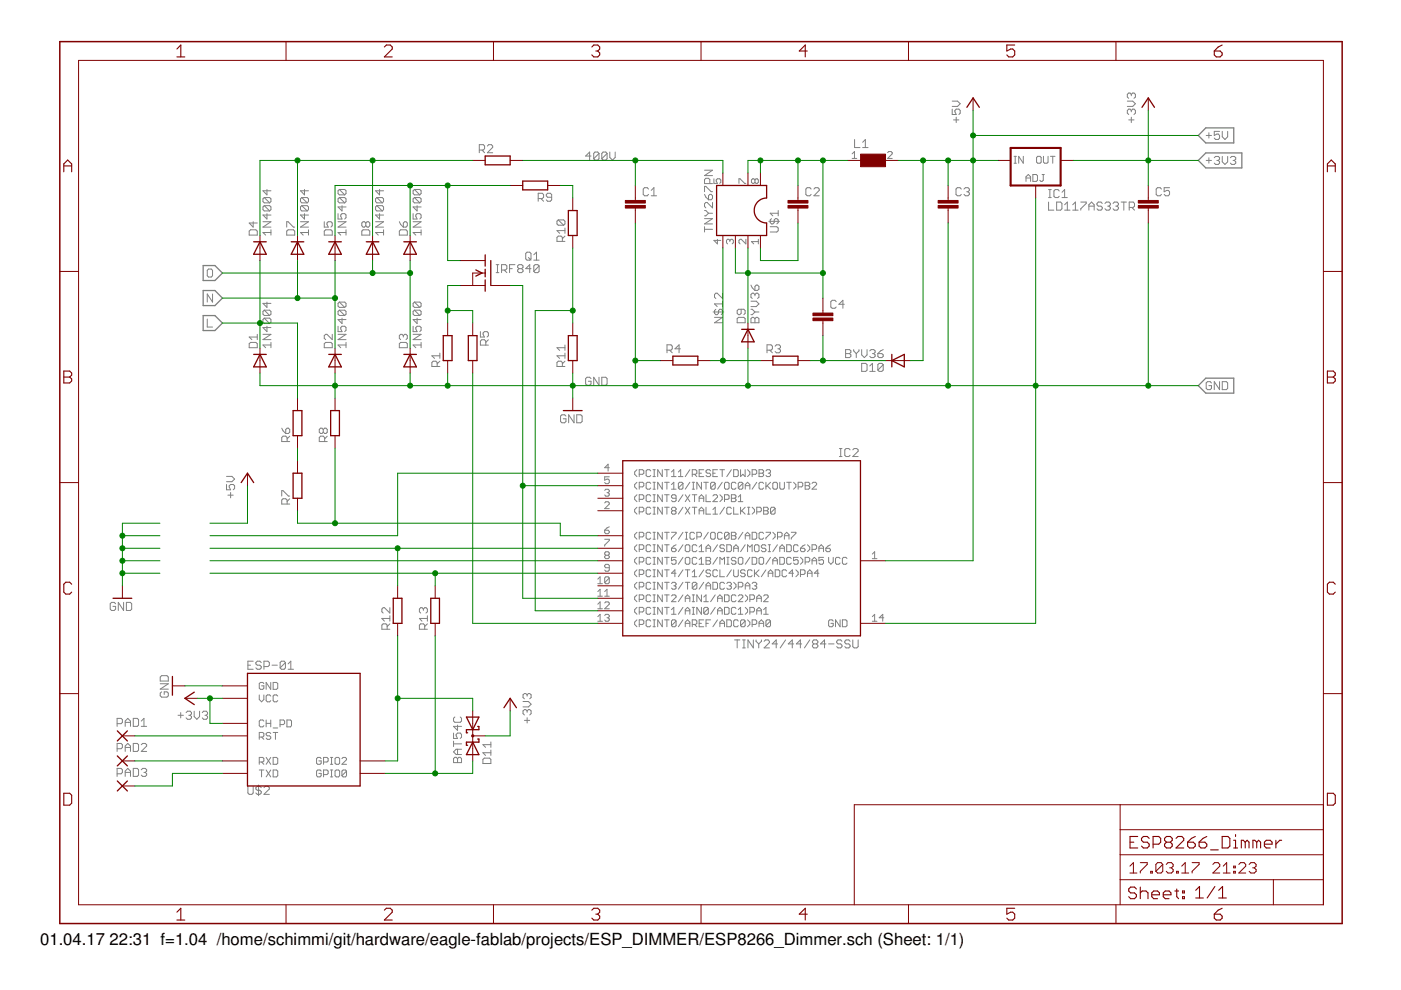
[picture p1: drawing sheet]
<svg xmlns="http://www.w3.org/2000/svg" width="297mm" height="210mm" viewBox="0 0 297 210" stroke-linecap="round" stroke-linejoin="round" font-family="sans-serif">
<defs><g id="words">
<g font-size="3.5">
<text x="8.5" y="200.4">01.04.17</text>
<text x="23.2" y="200.4">22:31 f=1.04 /home/schimmi/git/hardware/eagle-fablab/projects/ESP_DIMMER/ESP8266_Dimmer.sch (Sheet: 1/1)</text>
</g>
</g></defs>
<g fill="none" stroke="#808080" stroke-width=".21">
<path d="M101.6 31.8h.9l.2-.3v-.5l-.2-.3h-.9v1.7M102.2 31.8l.5 .6M103.3 31l.3-.3h.6l.3 .3v.2l-1.2 1.2h1.2M125.3 33.1h-1.1l.8-.9v1.8M127 32.5l-.3-.3h-.5l-.3 .3v1.2M127 32.5v1.2l-.3 .3h-.5l-.3-.3M127 32.5l-1.1 1.2M128.7 32.5v1.2l-.3 .3h-.5l-.3-.3M128.7 32.5l-.3-.3h-.5l-.3 .3v1.2M128.7 32.5l-1.1 1.2M129.3 32.2v1.2l.6 .6 .5-.6v-1.2M149.4 36.1h1.7l-1.7 1.1h1.7"/>
<path d="M150.5 38.9v-.8l-.3-.3h-.6l-.2 .3v.8h1.7M151.4 37.9v1h.7l-.3-.5v-.2l.3-.3h.5l.2 .3v.5l-.2 .2M156.7 38.9v-1h.2l1 1h.2M160.1 38.2l-.3-.3h-.2l-.3 .3v.5l.3 .2 .5-.2M160.1 38.2l.2-.3h.2l.3 .3v.5l-.3 .2h-.2l-.2-.2M160.1 38.2v.5M180.7 32.6l.5-.5v1.5M180.7 33.6h1M181.2 29.6v1.7h1.1M182.9 31.3h1.1M182.9 30.2l.6-.6v1.7M188.2 32.4l.2-.3h.5l.3 .3v.2l-1 1h1"/>
<path d="M201.9 23.1v1.2h.8l-.2-.6v-.3l.2-.3h.6l.3 .3v.6l-.3 .3M201.9 21.4h1.1l.6 .6-.6 .6h-1.1M202.2 25.4h1.1M202.7 24.8v1.2M215 34.6h.5M215 33.1h.5M215.2 33.1v1.5M217 33.1v1.5l-1-1.5v1.5M217.5 38.5v-1l.5-.5 .5 .5v1M217.5 37.7h1M219 37h.7l.3 .3v.9l-.3 .3h-.7zM219.8 33.4l.2-.3h.5l.2 .3v1l-.2 .2h-.5l-.2-.2z"/>
<path d="M220.9 37h.5M221.2 37v1.2l-.3 .3-.4-.3M221.2 33.1v1.3l.3 .2h.5l.2-.2v-1.3M222.7 33.1h1M223.2 33.1v1.5M239 21.4h1.2l.5 .6-.5 .6h-1.2M239.3 25.4h1.1M239.9 23.4l-.3-.3h-.3l-.3 .3v.6l.3 .3M239.9 23.4l.3-.3h.2l.3 .3v.6l-.3 .3M239.9 20v.3M239.9 23.4v.3M239.9 24.8v1.2"/>
<path d="M239.9 20l-.3-.3h-.3l-.3 .3v.6l.3 .2M239.9 20l.3-.3h.2l.3 .3v.6l-.3 .2M248 39.8h-1.2v.9l.6-.3h.3l.3 .3v.5l-.3 .3h-.6l-.3-.3M255.7 28.7h1.2M255.7 34h1.2M256.3 28.2v1.1M256.3 33.4v1.2M257.5 33.4l.2-.2h.6l.3 .2v.3l-.3 .3M258 34h.3M258.3 34l.3 .3v.3l-.3 .3h-.6l-.2-.3M258.6 27.9h-1.1v.8l.5-.3h.3l.3 .3v.6l-.3 .3h-.6l-.2-.3M259.1 27.9v1.1l.6 .6 .6-.6v-1.1"/>
<path d="M259.1 33.2v1.1l.6 .6 .6-.6v-1.1M260.9 33.4l.3-.2h.5l.3 .2v.3l-.3 .3M261.4 34h.3M261.7 34l.3 .3v.3l-.3 .3h-.5l-.3-.3M44.2 57h.6l.3 .3v1.2l-.3 .2h-.6l-.3-.2v-1.2zM52.8 49l.3-.3h1.2l.2 .3v.8h-1.7zM53.7 47v1.2l-.9-.9h1.7M55.8 47h1.6l-1.6 1.2h1.6M56 41.9l-.2 .3v.5l.2 .3h1.2M56 41.9h1.2l.2 .3v.5l-.2 .3M56 43.6h1.2l.2 .3v.5l-.2 .3M56 43.6l-.2 .3v.5l.2 .3h1.2"/>
<path d="M56 43.6l1.2 1.1M56 41.9l1.2 1.1M56.6 40.2v1.1l-.8-.9h1.6M56.6 45.3v1.1l-.8-.8h1.6M57.4 49.3h-1.6l.5 .5M57.4 48.7v1.1M60.8 48.2v-1.2h.3l1.1 1.2h.3M60.8 49l.3-.3h1.1l.3 .3v.8h-1.7zM63.7 47h1.7l-1.7 1.2h1.7M64 41.9l-.3 .3v.5l.3 .3h1.1M64 41.9h1.1l.3 .3v.5l-.3 .3M64 43.6l-.3 .3v.5l.3 .3h1.1"/>
<path d="M64 43.6h1.1l.3 .3v.5l-.3 .3M64 43.6l1.1 1.1M64 41.9l1.1 1.1M64.6 45.3v1.1l-.9-.8h1.7M64.6 40.2v1.1l-.9-.9h1.7M65.4 49.3h-1.7l.6 .5M65.4 48.7v1.1M68.7 47v1.2h.9l-.3-.9 .3-.3h.6l.2 .3v.6l-.2 .3M68.7 49l.3-.3h1.2l.2 .3v.8h-1.7zM71.7 45.3v1.1h.8l-.3-.8 .3-.3h.6l.3 .3v.5l-.3 .3M71.7 47h1.7l-1.7 1.2h1.7M71.9 40.2h1.2l.3 .2v.6l-.3 .3"/>
<path d="M71.9 41.9h1.2l.3 .3v.5l-.3 .3M71.9 40.2l-.2 .2v.6l.2 .3h1.2M71.9 41.9l-.2 .3v.5l.2 .3h1.2M71.9 41.9l1.2 1.1M71.9 40.2l1.2 1.1M72.5 43.6v1.1l-.8-.8h1.7M73.4 48.7v1.1M73.4 49.3h-1.7l.5 .5M76.7 49l.3-.3h1.1l.3 .3v.8h-1.7zM77.6 47.3l-.3-.3h-.3l-.3 .3v.6l.3 .3h.3l.3-.3M77.6 47.3l.3-.3h.2l.3 .3v.6l-.3 .3h-.2l-.3-.3M77.6 47.3v.6"/>
<path d="M79.6 47h1.7l-1.7 1.2h1.7M79.9 41.9l-.3 .3v.5l.3 .3h1.1M79.9 41.9h1.1l.3 .3v.5l-.3 .3M79.9 43.6l-.3 .3v.5l.3 .3h1.1M79.9 43.6h1.1l.3 .3v.5l-.3 .3M79.9 43.6l1.1 1.1M79.9 41.9l1.1 1.1M80.5 45.3v1.1l-.9-.8h1.7M80.5 40.2v1.1l-.9-.9h1.7M81.3 49.3h-1.7l.6 .5M81.3 48.7v1.1M84.7 49l.2-.3h1.2l.3 .3v.8h-1.7z"/>
<path d="M84.7 47l.2 .6 .6 .6M85.5 47.3l.3-.3h.3l.3 .3v.6l-.3 .3h-.6zM87.6 45.3v1.1h.8l-.2-.8 .2-.3h.6l.3 .3v.5l-.3 .3M87.6 47h1.7l-1.7 1.2h1.7M87.9 40.2h1.1l.3 .2v.6l-.3 .3M87.9 41.9h1.1l.3 .3v.5l-.3 .3M87.9 40.2l-.3 .2v.6l.3 .3h1.1M87.9 41.9l-.3 .3v.5l.3 .3h1.1M87.9 41.9l1.1 1.1M87.9 40.2l1.1 1.1M88.4 43.6v1.1l-.8-.8h1.7M89.3 48.7v1.1"/>
<path d="M89.3 49.3h-1.7l.6 .5M105.2 57.8h.6M105.2 56.1h.6M105.5 56.1v1.7M106.3 57.3h.9l.3-.3v-.6l-.3-.3h-.9v1.7M106.9 57.3l.6 .5M108 57h.6M109.2 56.1h-1.2v1.7M110 57l-.3 .3v.2l.3 .3h.6l.3-.3v-.2l-.3-.3M110 57l-.3-.3v-.3l.3-.3h.6l.3 .3v.3l-.3 .3M110 57h.6M111.5 53.7l.2-.2h.6l.3 .2v1.2l-.3 .3h-.6l-.2-.3z"/>
<path d="M112 54.6l.6 .6M112.6 57h-1.1l.8-.9v1.7M113.2 55.2h1.1M113.2 54l.5-.5v1.7M114.1 42.1h.9l.3-.3v-.5l-.3-.3h-.9v1.7M114.3 56.4v1.1l-.3 .3h-.5l-.3-.3M114.3 56.4l-.3-.3h-.5l-.3 .3v1.1M114.3 56.4l-1.1 1.1M114.7 42.1l.6 .6M117 41.8h-.9l-.3-.3v-.2l.3-.3h.6l.3 .3v1.1l-.3 .3h-.6l-.3-.3M118.4 46.6l-.3 .3v.6l.3 .3h1.1M118.4 46.6h1.1l.3 .3v.6l-.3 .3"/>
<path d="M118.4 46.6l1.1 1.2M119.2 51.2v-.9l-.3-.2h-.5l-.3 .2v.9h1.7M119.8 50.1l-.6 .5M119.8 48.9h-1.7l.6 .6M119.8 48.3v1.2M137.5 40.1l-.3-.3h-.5l-.3 .3v1.1l.3 .3h.5l.3-.3M138.1 41.5h1.1M138.1 40.4l.5-.6v1.7M149.4 48.6h1.7M149.4 40.6v-1.1h.2l1.2 1.1h.3M149.4 48.1v1.1M149.4 46.4h1.7l-1.7 1.1h1.7"/>
<path d="M149.4 44.6h.2l.6 .6M149.4 41.2l.2 .6 .6 .6M150.2 45.2l-.6 .6h-.2M150.2 45.2h.9M150.5 41.2h.3l.3 .3v.6l-.3 .3h-.6v-.9zM151.1 42.9v1.2l-1.2-1.2h-.3l-.2 .3v.6l.2 .3M152.1 50.7v1l-.7-.7h1.4M154.7 51l-.2-.3h-.2l-.3 .3v.5l.3 .2M154.7 51l.3-.3 .5 .3v.5l-.3 .2M154.7 51v.2M158.1 50.7v1l-.9-1h-.3l-.2 .3v.5l.2 .2M160.8 51.2h-1.5l.5 .5"/>
<path d="M160.8 50.7v1M163 46.9h2.3M163.3 48.1h1.4l.3 .2v.6l-.3 .3h-1.4M163.6 46.4l-.3 .2v.6l.3 .3h.3l.2-.3v-.6l.3-.2h.3l.3 .2v.6l-.3 .3M165 45.2h-1.7l.6 .6M165 44.6v1.2M172 40.1l-.3-.3h-.6l-.2 .3v1.1l.2 .3h.6l.3-.3M172.6 40.1l.2-.3h.6l.3 .3v.3l-1.1 1.1h1.1M203.8 40.1l-.3-.3h-.5l-.3 .3v1.1l.3 .3h.5l.3-.3M204.4 40.1l.3-.3h.5l.3 .3v.3l-.3 .3M205 40.7h.2M205.2 40.7l.3 .2v.3l-.3 .3h-.5l-.3-.3"/>
<path d="M222.3 41.9h.6M222.3 40.2h.6M222.3 42.8v1.8h1.1M222.6 40.2v1.7M224 42.8h.9l.2 .3v1.2l-.2 .3h-.9zM224.6 40.5l-.3-.3h-.6l-.2 .3v1.1l.2 .3h.6l.3-.3M225.2 41.9h1.1M225.2 40.8l.5-.6v1.7M225.7 44.6h1.2M225.7 43.4l.6-.6v1.8M227.4 44.6h1.2M227.4 43.4l.6-.6v1.8"/>
<path d="M229.2 42.8h1.1v.3l-1.1 1.2v.3M230.9 44.6v-1.2l.5-.6 .6 .6v1.2M230.9 43.7h1.1M233.7 43.1l-.3-.3h-.5l-.3 .3v.3l.3 .3h.5l.3 .3v.3l-.3 .3h-.5l-.3-.3M234.3 43.1l.3-.3h.5l.3 .3v.3l-.3 .3M234.8 43.7h.3M235.1 43.7l.3 .3v.3l-.3 .3h-.5l-.3-.3M236 43.1l.3-.3h.5l.3 .3v.3l-.3 .3M236.6 43.7h.2M236.8 43.7l.3 .3v.3l-.3 .3h-.5l-.3-.3M237.7 42.8h1.1M238.3 42.8v1.8"/>
<path d="M239.4 44h.9l.2-.3v-.6l-.2-.3h-.9v1.8M240 44l.5 .6M246.3 40.1l-.3-.3h-.6l-.3 .3v1.1l.3 .3h.6l.3-.3M43.9 67.6v1.7h1.2M45.1 62.3v1.8l-1.2-1.8v1.8M52.8 72.9l.3-.3h1.2l.2 .3v.8h-1.7zM54.5 70.9v1.1M54.5 71.5h-1.7l.6 .5M55.8 70.9h1.6l-1.6 1.1h1.6M56 65.8l-.2 .2v.6l.2 .3h1.2M56 65.8h1.2l.2 .2v.6l-.2 .3M56 67.5h1.2l.2 .3v.5l-.2 .3"/>
<path d="M56 67.5l-.2 .3v.5l.2 .3h1.2M56 67.5l1.2 1.1M56 65.8l1.2 1.1M56.6 69.2v1.1l-.8-.9h1.6M56.6 64.1v1.1l-.8-.9h1.6M57.4 73.2h-1.6l.5 .5M57.4 72.6v1.1M68.7 72.9l.3-.3h1.2l.2 .3v.8h-1.7zM70.4 70.9v1.1l-1.1-1.1h-.3l-.3 .3v.5l.3 .3M71.7 69.2v1.1h.8l-.3-.6v-.3l.3-.2h.6l.3 .2v.6l-.3 .3M71.7 70.9h1.7l-1.7 1.1h1.7M71.9 64.1h1.2l.3 .2v.6l-.3 .3"/>
<path d="M71.9 65.8h1.2l.3 .2v.6l-.3 .3M71.9 64.1l-.2 .2v.6l.2 .3h1.2M71.9 65.8l-.2 .2v.6l.2 .3h1.2M71.9 65.8l1.2 1.1M71.9 64.1l1.2 1.1M72.5 67.5v1.1l-.8-.8h1.7M73.4 73.2h-1.7l.5 .5M73.4 72.6v1.1M84.7 72.9l.2-.3h1.2l.3 .3v.8h-1.7zM85.5 71.2l-.3-.3h-.3l-.2 .3v.5l.2 .3M85.5 71.2l.3-.3h.3l.3 .3v.5l-.3 .3M85.5 71.2v.3"/>
<path d="M87.6 70.9h1.7l-1.7 1.1h1.7M87.6 69.2v1.1h.8l-.2-.6v-.3l.2-.2h.6l.3 .2v.6l-.3 .3M87.9 65.8l-.3 .2v.6l.3 .3h1.1M87.9 65.8h1.1l.3 .2v.6l-.3 .3M87.9 64.1l-.3 .2v.6l.3 .3h1.1M87.9 64.1h1.1l.3 .2v.6l-.3 .3M87.9 65.8l1.1 1.1M87.9 64.1l1.1 1.1M88.4 67.5v1.1l-.8-.8h1.7M89.3 73.2h-1.7l.6 .5M89.3 72.6v1.1M92.7 77.7v-.8l-.3-.3h-.6l-.2 .3v.8h1.7"/>
<path d="M93.3 76.6l-.6 .5M93.3 75.4h-1.7l.5 .6M93.3 74.9v1.1M101.9 70.3v1.2h.8l-.3-.9 .3-.3h.6l.2 .3v.6l-.2 .3M103 73.2v-.9l-.3-.3h-.5l-.3 .3v.9h1.6M103.5 72l-.5 .6M119.2 77.7v-.8l-.3-.3h-.5l-.3 .3v.8h1.7M119.8 73.7h-1.7l.6 .6M119.8 75.4h-1.7l.6 .6M119.8 73.2v1.1M119.8 74.9v1.1M119.8 76.6l-.6 .5"/>
<path d="M127 80v1.7l-1.1-1.7v1.7M127.6 80h.8l.3 .3v1.1l-.3 .3h-.8zM141.4 74.3h.9l.2-.3v-.6l-.2-.3h-.9v1.7M142 74.3l.5 .5M144.3 74h-1.2l.9-.9v1.7M151.2 66.1h2.3M151.5 67.3h1.7l-1.7 1.1h1.7M151.8 65.6l-.3 .3v.5l.3 .3h.3l.2-.3v-.5l.3-.3h.3l.3 .3v.5l-.3 .3M153.2 62.2v1.1l-1.1-1.1h-.3l-.3 .2v.6l.3 .3M153.2 63.9v1.1M153.2 64.4h-1.7l.6 .6M156.3 67.6l.3-.3h1.1l.3 .3v.8h-1.7z"/>
<path d="M157.1 65.6v.8l-.3 .3h-.2l-.3-.3v-.5l.3-.3h1.1l.3 .3v.5l-.3 .3M159.2 67.6l.3-.3h.3l.3 .3 .2-.3h.3l.3 .3v.8h-1.7zM159.2 65.6h.3l.6 .5M159.2 63.9h1.1l.6 .5-.6 .6h-1.1M159.2 60.5l.3 .5 .6 .6M160.1 62.4l-.3-.2h-.3l-.3 .2v.6l.3 .3M160.1 60.7l.2-.2h.3l.3 .2v.6l-.3 .3h-.5zM160.1 62.4l.2-.2h.3l.3 .2v.6l-.3 .3M160.1 62.4v.3M160.1 67.6v.8M160.1 66.1l-.6 .6h-.3M160.1 66.1h.8"/>
<path d="M162.6 74.3h.9l.3-.3v-.6l-.3-.3h-.9v1.7M163.2 74.3l.6 .5M164.3 73.4l.3-.3h.6l.3 .3v.3l-.3 .3M164.9 74h.3M165.2 74l.3 .3v.2l-.3 .3h-.6l-.3-.3M177.3 64l-.3-.3h-.6l-.3 .3v1.1l.3 .3h.6l.3-.3M179 64.5h-1.1l.8-.8v1.7M179.3 74.1h.8l.3 .3v.3l-.3 .3 .3 .2v.3l-.3 .3h-.8zM179.3 75h.8M181 74.1v.3l.5 .6M181.5 75v.8M182.1 74.1v.3l-.6 .6"/>
<path d="M182.7 74.1v1.1l.6 .6 .5-.6v-1.1M182.7 77h.9l.2 .3v1.2l-.2 .2h-.9zM184.4 74.4l.3-.3h.6l.2 .3v.3l-.2 .3M184.4 78.7h1.1M184.4 77.6l.6-.6v1.7M185 75h.3M185.3 75l.2 .2v.3l-.2 .3h-.6l-.3-.3M186.1 75h.9l.3 .2v.3l-.3 .3h-.6l-.3-.3zM187.3 74.1l-.6 .3-.6 .6M187.3 77.3l-.3-.3h-.6l-.3 .3v1.2M187.3 77.3v1.2l-.3 .2h-.6l-.3-.2M187.3 77.3l-1.2 1.2"/>
<path d="M59.7 90.8l.3 .5 .6 .6M60.6 91.1l.3-.3h.3l.2 .3v.5l-.2 .3h-.6zM60.9 93.6v-.8l-.3-.3h-.6l-.3 .3v.8h1.7M61.4 92.5l-.5 .5M68.5 91.1l-.2-.3h-.3l-.3 .3v.5l.3 .3h.3l.2-.3M68.5 91.1l.3-.3h.3l.3 .3v.5l-.3 .3h-.3l-.3-.3M68.5 91.1v.5M68.8 93.6v-.8l-.3-.3h-.5l-.3 .3v.8h1.7M69.4 92.5l-.6 .5M120 88.2l-.3-.3h-.6l-.2 .3v1.2l.2 .2h.6l.3-.2v-.6h-.6M121.7 87.9v1.7l-1.1-1.7v1.7M122.3 87.9h.8l.3 .3v1.2l-.3 .2h-.8z"/>
<path d="M125.3 80.3l-.3-.3h-.5l-.3 .3v1.1l.3 .3h.5l.3-.3v-.6h-.6M129.2 99.2h-1l.7-.8v1.5M135 99.6l-.4 .5v.5l.4 .4M138 99.8l-.3-.2h-.5l-.2 .2v1l.2 .2h.5l.3-.2M138.5 99.6h.4M138.7 99.6v1.4M140.4 99.6v1.4l-1-1.4v1.4M140.9 99.6h1M141.4 99.6v1.4M146.3 99.6l-1 1.4M149.2 99.6h-1v1.4h1M150.7 99.8l-.3-.2h-.5l-.2 .2v.3l.2 .2h.5l.3 .3v.2l-.3 .2h-.5l-.2-.2"/>
<path d="M152.1 99.6h-.9v1.4h.9M152.6 99.6h1M153.1 99.6v1.4M155.1 99.6l-1 1.4M155.6 99.6h.7l.2 .2v1l-.2 .2h-.7zM157 99.6v1.4l.5-.4 .5 .4v-1.4M158.5 99.6l.5 .5v.5l-.5 .4M160.9 99.6h.7l.3 .2v.3l-.3 .2 .3 .3v.2l-.3 .2h-.7zM162.4 99.8l.2-.2h.5l.3 .2-.3 .5M178 96.8h.5M178 95.1h.5M178.2 95.1v1.7"/>
<path d="M180.2 95.4l-.2-.3h-.6l-.3 .3v1.1l.3 .3h.6l.2-.3M180.8 95.4l.3-.3h.6l.2 .3v.3l-1.1 1.1h1.1M256.9 81.2l-.3-.3h-.6l-.3 .3v1.1l.3 .3h.6l.3-.3v-.5h-.6M258.6 80.9v1.7l-1.1-1.7v1.7M259.1 80.9h.9l.3 .3v1.1l-.3 .3h-.9zM48 102.7v1.1h.9l-.3-.5v-.3l.3-.3h.5l.3 .3v.6l-.3 .2M48 101h1.2l.5 .6-.5 .5h-1.2M48.3 105h1.1M48.9 104.4v1.2M59.7 105.2v-1.2h.3l1.2 1.2h.2M60.9 106.9v-.9l-.3-.3h-.6l-.3 .3v.9h1.7M61.4 105.7l-.5 .6"/>
<path d="M128.2 114.3h1v.3l-1 1v.2M128.2 112.4h.7l.3 .3v.2l-.3 .3h-.5l-.2-.3zM128.2 104l.2-.3h.5l.3 .3v.2l-.3 .3M128.2 106.6l.2-.2h.5l.3 .2v.3l-1 .9h1M128.4 117.7l-.2 .3v.2l.2 .2h.5l.3-.2v-.2l-.3-.3M128.4 117.7l-.2-.2 .2-.5h.5l.3 .2v.3l-.3 .2M128.4 117.7h.5M128.7 104.5h.2M128.9 104.5l.3 .2v.2l-.3 .3h-.5l-.2-.3M129.2 111.7l-1 .7M129.2 101.1h-1v.7l.7-.2 .3 .2v.5l-.3 .3h-.5l-.2-.3M135 102.3l-.4 .4v.5l.4 .5"/>
<path d="M135 118.2l-.4 .5v.4l.4 .5M135 112.9l-.4 .4v.5l.4 .5M135 104.9l-.4 .5v.5l.4 .5M135 107.5l-.4 .5v.5l.4 .5M135 115.5l-.4 .5v.5l.4 .5M135.5 105.9h.7l.3-.3v-.4l-.3-.3h-.7v1.5M135.5 119.1h.7l.3-.2v-.5l-.3-.2h-.7v1.4M135.5 116.5h.7l.3-.3v-.4l-.3-.3h-.7v1.5M135.5 100.6h.7l.3-.3v-.5l-.3-.2h-.7v1.4M135.5 103.2h.7l.3-.2v-.5l-.3-.2h-.7v1.4M135.5 108.5h.7l.3-.2v-.5l-.3-.3h-.7v1.5M135.5 113.8h.7l.3-.2v-.5l-.3-.2h-.7v1.4"/>
<path d="M138 107.8l-.3-.3h-.5l-.2 .3v1l.2 .2h.5l.3-.2M138 118.4l-.3-.2h-.5l-.2 .2v1l.2 .2h.5l.3-.2M138 113.1l-.3-.2h-.5l-.2 .2v1l.2 .2h.5l.3-.2M138 102.5l-.3-.2h-.5l-.2 .2v1l.2 .2h.5l.3-.2M138 105.2l-.3-.3h-.5l-.2 .3v.9l.2 .3h.5l.3-.3M138 115.8l-.3-.3h-.5l-.2 .3v.9l.2 .3h.5l.3-.3M138.5 101h.4M138.5 118.2h.4M138.5 119.6h.4M138.5 112.9h.4M138.5 114.3h.4M138.5 115.5h.4"/>
<path d="M138.5 117h.4M138.5 102.3h.4M138.5 103.7h.4M138.5 104.9h.4M138.5 106.4h.4M138.5 107.5h.4M138.5 109h.4M138.7 102.3v1.4M138.7 104.9v1.5M138.7 107.5v1.5M138.7 112.9v1.4M138.7 115.5v1.5"/>
<path d="M138.7 118.2v1.4M140.4 102.3v1.4l-1-1.4v1.4M140.4 104.9v1.5l-1-1.5v1.5M140.4 107.5v1.5l-1-1.5v1.5M140.4 112.9v1.4l-1-1.4v1.4M140.4 115.5v1.5l-1-1.5v1.5M140.4 118.2v1.4l-1-1.4v1.4M140.9 118.2h1M140.9 112.9h1M140.9 115.5h1M140.9 102.3h1M140.9 104.9h1"/>
<path d="M140.9 107.5h1M141.4 102.3v1.4M141.4 104.9v1.5M141.4 107.5v1.5M141.4 112.9v1.4M141.4 115.5v1.5M141.4 118.2v1.4M142.4 101h.9M142.4 100.1l.5-.5v1.4M142.4 112.9h.9v.2l-.9 1v.2M142.4 116.2h.7l.2 .3v.2l-.2 .3h-.5l-.2-.3zM142.4 102.7l.5-.4v1.4"/>
<path d="M142.4 103.7h.9M142.6 108.3l-.2-.3v-.2l.2-.3h.5l.2 .3v.2l-.2 .3M142.6 108.3l-.2 .2v.3l.2 .2h.5l.2-.2v-.3l-.2-.2M142.6 108.3h.5M143.3 118.2h-.9v.7l.5-.2 .4 .2v.5l-.2 .2h-.5l-.2-.2M143.3 105.6h-.7l-.2-.2v-.2l.2-.3h.5l.2 .3v.9l-.2 .3h-.5l-.2-.3M143.3 115.5l-.9 .7M143.8 101h1M143.8 100.1l.5-.5v1.4M144.8 112.9l-1 1.4M144.8 115.5l-1 1.5M144.8 118.2l-1 1.4"/>
<path d="M144.8 102.5l-.2-.2h-.5l-.3 .2v1M144.8 102.5v1l-.2 .2h-.5l-.3-.2M144.8 102.5l-1 1M144.8 104.9l-1 1.5M144.8 107.5l-1 1.5M145.3 115.8l.2-.3h.5l.3 .3v.9l-.3 .3h-.5l-.2-.3zM145.3 118.4l.2-.2h.5l.3 .2v1l-.3 .2h-.5l-.2-.2zM145.3 112.9h.5M145.3 114.3h.5M145.3 104.9l1 1.5M145.3 107.5l1 1.5M145.5 112.9v1.4"/>
<path d="M146.3 102.3l-1 1.4M146.3 104.9l-1 1.5M146.3 107.5l-1 1.5M146.8 100.6h.7l.2-.3v-.5l-.2-.2h-.7v1.4M146.8 102.3h.5M146.8 103.7h.5M146.8 104.9h.9M146.8 107.5h.9M147 102.3v1.4M147.3 113.1l-.3-.2h-.5l-.2 .2v1l.2 .2h.5l.3-.2M147.3 104.9v1.5M147.3 107.5v1.5"/>
<path d="M147.3 100.6l.4 .4M147.7 115.8l-.2-.3h-.5l-.2 .3v.9l.2 .3h.5l.2-.3M147.7 113.8h.8l.2-.2v-.5l-.2-.2h-.8v1.4M147.7 118.4l-.2-.2h-.5l-.2 .2v1l.2 .2h.5l.2-.2M148.2 119.6h1M148.2 116l.5-.5v1.5M148.2 118.7l.5-.5v1.4M148.2 117h1M148.2 106.4v-1l.5-.5 .5 .5v1M148.2 109v-1l.5-.5 .5 .5v1M148.2 100.3h.5M148.2 105.6h1"/>
<path d="M148.2 108.3h1M148.7 102.3v1.4l-1-1.4v1.4M149.2 102.3h1M149.7 118.2h.7l.3 .2v.3l-.3 .2 .3 .5-.3 .2h-.7zM149.7 117v-1l.5-.5 .5 .5v1M149.7 116.2h1M149.7 102.3v1.4M149.7 104.9v1.5h1M149.7 107.5v1.5h1M149.7 118.9h.7M150.2 112.9l-1 1.4M150.7 113.1l.2-.2h.5l.2 .2v1l-.2 .2h-.5l-.2-.2z"/>
<path d="M151.2 105.2l.2-.3h.5l.2 .3v.2l-.9 1h.9M151.2 108l.4-.5v1.5M151.2 100.3h.4M151.2 109h.9M151.6 102.5l-.9 1M151.6 102.5l-.2-.2h-.5l-.2 .2v1M151.6 102.5v1l-.2 .2h-.5l-.2-.2M152.1 115.5l-.9 1.5M152.1 118.2l-.9 1.4M152.6 119.6v-1.4l.5 .5 .5-.5v1.4M152.6 104.9l.5 .5v.5l-.5 .5M153.1 113.1l-.2-.2h-.5l-.3 .2v1l.3 .2h.5l.2-.2"/>
<path d="M153.1 102.3l-1 1.4M153.6 102.5l.2-.2h.5l.3 .2v1l-.3 .2h-.5l-.2-.2zM153.6 105.9h.7l.3-.3v-.4l-.3-.3h-.7v1.5M153.6 115.8l-.2-.3h-.5l-.3 .5 .3 .2h.5l.2 .3v.2l-.2 .3h-.5l-.3-.3M153.6 107.5l-1 1.5M154.1 115.5h.7l.3 .3v.9l-.3 .3h-.7zM154.1 118.2h.5M154.1 119.6h.5M154.3 118.2v1.4M154.6 113.1l-.3-.2h-.5l-.2 .2v1M154.6 113.1v1l-.3 .2h-.5l-.2-.2M154.6 113.1l-1 1"/>
<path d="M155.1 107.8l-.3-.3h-.5l-.2 .3v1l.2 .2h.5l.3-.2M155.1 112.9h.7l.2 .2v.2l-.2 .3 .2 .5-.2 .2h-.7zM155.1 104.9h.7l.2 .3-.2 .4 .2 .3v.2l-.2 .3h-.7zM155.1 113.6h.7M155.1 105.6h.7M155.6 116.2h.9M155.6 107.5v1.5h.9M155.6 117v-1l.4-.5 .5 .5v1M156 118.4l-.2-.2h-.5l-.2 .2v.3l.2 .2h.5l.2 .2-.2 .5h-.5l-.2-.2M156 102.5l-.2-.2h-.5l-.2 .2v1l.2 .2h.5l.2-.2M156.5 118.4l.3-.2h.5l.2 .2v1l-.2 .2h-.5l-.3-.2zM156.5 105.4l.5-.5v1.5"/>
<path d="M156.5 106.4h1M157 107.5v1.5M157.3 108.3l.7 .7M157.5 112.9l-1 1.4M157.5 102.5l-.2-.2h-.5l-.3 .2v1M157.5 102.5v1l-.2 .2h-.5l-.3-.2M157.5 102.5l-1 1M158 115.5l-1 1.5M158 107.5l-1 1M158 103.7v-1l.5-.4 .5 .4v1M158 114.3v-1l.5-.4 .5 .4v1M158 113.6h1"/>
<path d="M158 103h1M158.5 117v-1.5l.5 .5 .5-.5v1.5M158.5 107.5h.5M158.5 109h.5M158.7 107.5v1.5M159 118.2l-1 1.4M159.5 112.9h.7l.2 .2v1l-.2 .2h-.7zM159.5 118.2h.7l.2 .2v1l-.2 .2h-.7zM159.5 100.6h.7l.2-.3v-.5l-.2-.2h-.7v1.4M159.5 107.5l.5 .5v.5l-.5 .5M160.2 115.5h.5l.2 .3v.9l-.2 .3h-.5l-.2-.3v-.9zM160.4 108.5h.8l.2-.2v-.5l-.2-.3h-.8v1.5"/>
<path d="M160.4 102.3l-.9 1.4M160.9 100.3h.7M161.2 118.2h.4l.3 .2v1l-.3 .2h-.4l-.3-.2v-1zM161.9 102.5l-.3-.2h-.4l-.3 .2v1l.3 .2h.4l.3-.2M161.9 113.1l-.3-.2h-.4l-.3 .2v1l.3 .2h.4l.3-.2M161.9 107.5h.7l.3 .3-.3 .5 .3 .2v.3l-.3 .2h-.7zM161.9 108.3h.7M162.4 112.9h1v.2l-1 1v.2M162.4 102.3v1.4M162.4 115.8l-.2-.3h-.5l-.3 .3v.2l.3 .2h.5l.2 .3v.2l-.2 .3h-.5l-.3-.3M162.6 103l.8 .7M162.9 115.5h.5"/>
<path d="M162.9 117h.5M162.9 100.3h.2M163.1 115.5v1.5M163.1 100.3l.3 .3v.2l-.3 .2h-.5l-.2-.2M163.4 102.3l-1 .9M163.4 118.2l-1 1.4M163.9 112.9l.4 .4v.5l-.4 .5M163.9 102.5l.2-.2h.5l.2 .2v1l-.2 .2h-.5l-.2-.2zM163.9 119.6v-.9l.4-.5 .5 .5v.9M163.9 118.9h.9M164.3 107.8l-.2-.3h-.5l-.2 .3v1M164.3 107.8v1l-.2 .2h-.5l-.2-.2"/>
<path d="M164.3 107.8l-.9 1M164.8 115.5l-.9 1.5M164.8 113.8h.8l.2-.2v-.5l-.2-.2h-.8v1.4M165.3 118.2h.8l.2 .2v1l-.2 .2h-.8zM165.3 102.3v1.2l.3 .2h.5l.2-.2v-1.2M165.3 117v-1l.5-.5 .5 .5v1M165.3 116.2h1M166.3 114.3v-1l.5-.4 .5 .4v1M166.3 113.6h1M166.8 115.5h.7l.3 .3v.9l-.3 .3h-.7zM166.8 102.3h1M167.3 102.3v1.4"/>
<path d="M167.8 118.4l-.3-.2h-.5l-.2 .2v1l.2 .2h.5l.3-.2M167.8 112.9h.9v.2l-.9 1v.2M168.3 102.3l.4 .4v.5l-.4 .5M169.2 118.2h-.9v.7l.4-.2h.3l.2 .2v.5l-.2 .2h-.5l-.2-.2M169.2 115.8l-.2-.3h-.5l-.2 .3v.9l.2 .3h.5l.2-.3M169.2 103.2h.8l.2-.2v-.5l-.2-.2h-.8v1.4M169.7 116.2h.8l.2 .3v.2l-.2 .3h-.5l-.3-.3zM169.7 118.2l.5 .5v.4l-.5 .5M170.7 115.5l-1 .7M170.7 119.1h.7l.3-.2v-.5l-.3-.2h-.7v1.4M170.7 102.3h.7l.3 .2v.2l-.3 .3 .3 .2v.3l-.3 .2h-.7zM170.7 103h.7"/>
<path d="M171.2 115.5l.5 .5v.5l-.5 .5M172.2 116.5h.7l.2-.3v-.4l-.2-.3h-.7v1.5M172.2 119.6v-.9l.5-.5 .4 .5v.9M172.2 102.5l.2-.2h.5l.2 .2v.2l-.9 1h.9M172.2 118.9h.9M173.6 116.2h1M173.6 117v-1l.5-.5 .5 .5v1M174.6 118.2h-1v.7l.5-.2h.3l.2 .2v.5l-.2 .2h-.5l-.3-.2M175.1 116.2h.7l.3 .3v.2l-.3 .3h-.5l-.2-.3zM175.7 118.2v.9l.5 .5 .5-.5v-.9M176.1 115.5l-1 .7M178.1 118.4l-.2-.2h-.5l-.3 .2v1l.3 .2h.5l.2-.2"/>
<path d="M179.6 118.4l-.3-.2h-.5l-.2 .2v1l.2 .2h.5l.3-.2M185 117.5l.4-.5v1.4M185 118.4h.9M24.5 128l-.3-.3h-.6l-.2 .3v1.1l.2 .3h.6l.3-.3v-.5h-.6M26.2 127.7v1.7l-1.1-1.7v1.7M26.8 127.7h.8l.3 .3v1.1l-.3 .3h-.8zM82.1 133.4v-.9l-.3-.2h-.6l-.2 .2v.9h1.7M82.7 128.8v1.2l-1.2-1.2h-.3l-.2 .3v.6l.2 .3M82.7 132.3l-.6 .5M82.7 131.1h-1.7l.5 .6M82.7 130.6v1.1M89.8 129.1l.2-.3h.3l.3 .3v.6l-.3 .3"/>
<path d="M89.8 129.1l-.3-.3h-.3l-.3 .3v.6l.3 .3M89.8 129.1v.3M90 133.4v-.9l-.2-.2h-.6l-.3 .2v.9h1.7M90.6 131.1h-1.7l.6 .6M90.6 132.3l-.6 .5M90.6 130.6v1.1M126.7 131.7h1M126.7 122.8l.5-.5v1.5M126.7 125.4l.5-.5v1.5M126.7 128.1l.5-.5v1.5M126.7 130.7l.5-.4v1.4M126.7 123.8h1"/>
<path d="M126.7 126.4h1M126.7 129.1h1M128.2 127.8l.2-.2h.5l.3 .2v.3l-1 1h1M128.2 130.5l.2-.2h.5l.3 .2v.2l-.3 .3M128.2 126.4h1M128.2 125.4l.5-.5v1.5M128.7 131h.2M128.9 131l.3 .2v.3l-.3 .2h-.5l-.2-.2M129.2 120.4h-.8l-.2-.3v-.2l.2-.2h.5l.3 .2v1l-.3 .2h-.5l-.2-.2M129.2 122.6l-.3-.3h-.5l-.2 .3v.9M129.2 122.6v.9l-.3 .3h-.5l-.2-.3M129.2 122.6l-1 .9"/>
<path d="M135 126.1l-.4 .5v.5l.4 .5M135 120.8l-.4 .5v.5l.4 .5M135 123.5l-.4 .5v.4l.4 .5M135 128.8l-.4 .5v.5l.4 .4M135 131.4l-.4 .5v.5l.4 .5M135.5 132.4h.7l.3-.2v-.5l-.3-.3h-.7v1.5M135.5 121.8h.7l.3-.3v-.4l-.3-.3h-.7v1.5M135.5 124.4h.7l.3-.2v-.5l-.3-.2h-.7v1.4M135.5 127.1h.7l.3-.2v-.5l-.3-.3h-.7v1.5M135.5 129.8h.7l.3-.3v-.5l-.3-.2h-.7v1.4M138 129l-.3-.2h-.5l-.2 .2v1l.2 .2h.5l.3-.2M138 131.7l-.3-.3h-.5l-.2 .3v1l.2 .2h.5l.3-.2"/>
<path d="M138 121.1l-.3-.3h-.5l-.2 .3v.9l.2 .3h.5l.3-.3M138 123.7l-.3-.2h-.5l-.2 .2v1l.2 .2h.5l.3-.2M138 126.4l-.3-.3h-.5l-.2 .3v.9l.2 .3h.5l.3-.3M138.5 131.4h.4M138.5 132.9h.4M138.5 120.8h.4M138.5 122.3h.4M138.5 123.5h.4M138.5 124.9h.4M138.5 126.1h.4M138.5 127.6h.4M138.5 128.8h.4"/>
<path d="M138.5 130.2h.4M138.7 120.8v1.5M138.7 123.5v1.4M138.7 126.1v1.5M138.7 128.8v1.4M138.7 131.4v1.5M140.4 120.8v1.5l-1-1.5v1.5M140.4 123.5v1.4l-1-1.4v1.4M140.4 126.1v1.5l-1-1.5v1.5M140.4 128.8v1.4l-1-1.4v1.4M140.4 131.4v1.5l-1-1.5v1.5M140.9 131.4h1"/>
<path d="M140.9 120.8h1M140.9 123.5h1M140.9 126.1h1M140.9 128.8h1M141.4 120.8v1.5M141.4 123.5v1.4M141.4 126.1v1.5M141.4 128.8v1.4M141.4 131.4v1.5M142.4 123.7l.2-.2h.5l.2 .2v.3l-.2 .2M142.4 126.4l.2-.3h.5l.2 .3v.2l-.9 1h.9M142.4 130.2h.9"/>
<path d="M142.4 129.3l.5-.5v1.4M142.9 124.2h.2M143.1 124.2l.2 .2v.3l-.2 .2h-.5l-.2-.2M143.3 121.5h-.9l.7-.7v1.5M143.3 131.7l-.2-.3h-.5l-.2 .3v1M143.3 131.7v1l-.2 .2h-.5l-.2-.2M143.3 131.7l-.9 1M144.8 120.8l-1 1.5M144.8 123.5l-1 1.4M144.8 126.1l-1 1.5M144.8 128.8l-1 1.4M144.8 131.4l-1 1.5"/>
<path d="M145.3 132.2h1M145.3 127.6v-1l.5-.5 .5 .5v1M145.3 130.2v-.9l.5-.5 .5 .5v.9M145.3 132.9v-1l.5-.5 .5 .5v1M145.3 120.8h1M145.3 123.5h1M145.3 126.9h1M145.3 129.5h1M145.8 120.8v1.5M145.8 123.5v1.4M146.8 132.4h.7l.2-.2v-.5l-.2-.3h-.7v1.5M146.8 122.3h.9"/>
<path d="M146.8 121.3l.5-.5v1.5M146.8 126.1h.5M146.8 127.6h.5M146.8 128.8h.5M146.8 130.2h.5M147 126.1v1.5M147 128.8v1.4M147.3 132.4l.4 .5M147.7 123.7v1l-.2 .2h-.5l-.2-.2M147.7 123.7l-.2-.2h-.5l-.2 .2v1M147.7 123.7l-.9 1M148.2 132.2h.5"/>
<path d="M148.7 126.1v1.5l-1-1.5v1.5M148.7 128.8v1.4l-1-1.4v1.4M149.2 131.4h-1v1.5h1M149.2 126.6l.5-.5v1.5M149.2 120.8l-1 1.5M149.2 123.5l-1 1.4M149.2 127.6h1M149.7 132.2h.5M149.7 124.9v-.9l.5-.5 .5 .5v.9M149.7 124.2h1M150.2 129l-.3-.2h-.4l-.3 .2v1M150.2 129v1l-.3 .2h-.4l-.3-.2"/>
<path d="M150.2 129l-1 1M150.7 121.1l-.3-.3h-.5l-.2 .3v.2l.2 .2h.5l.3 .3-.3 .5h-.5l-.2-.3M150.7 131.4h-1v1.5M151.2 123.5h.7l.2 .2v1l-.2 .2h-.7zM151.6 126.1l-.9 1.5M151.6 128.8l-.9 1.4M152.1 121.1l-.2-.3h-.5l-.2 .3v.9l.2 .3h.5l.2-.3M152.1 131.4l-.9 1.5M152.1 130.2v-.9l.5-.5 .5 .5v.9M152.1 127.6v-1l.5-.5 .5 .5v1M152.1 126.9h1M152.1 129.5h1"/>
<path d="M152.6 132.9v-1l.5-.5 .5 .5v1M152.6 132.2h1M152.6 120.8v1.5h1M153.6 123.7l-.2-.2h-.5l-.3 .2v1l.3 .2h.5l.2-.2M153.6 126.1h.7l.3 .3v.9l-.3 .3h-.7zM153.6 128.8h.7l.3 .2v1l-.3 .2h-.7zM154.1 131.4h.7l.3 .3v1l-.3 .2h-.7zM154.1 123.7l.2-.2h.5l.3 .2v.3l-.3 .2M154.6 124.2h.2M154.8 124.2l.3 .2v.3l-.3 .2h-.5l-.2-.2M155.1 120.8l-1 1.5M155.6 123.5l.4 .5v.4l-.4 .5"/>
<path d="M155.6 120.8v1.2l.2 .3h.5l.2-.3v-1.2M155.7 135.7h1.2M156 126.4l-.2-.3h-.5l-.2 .3v.9l.2 .3h.5l.2-.3M156 129l-.2-.2h-.5l-.2 .2v1l.2 .2h.5l.2-.2M156.3 135.7v1.7M156.5 131.7l-.2-.3h-.5l-.2 .3v1l.2 .2h.5l.2-.2M156.5 124.4h.8l.2-.2v-.5l-.2-.2h-.8v1.4M156.5 126.4l.3-.3h.5l.2 .3v.2l-1 1h1M156.5 129.3l.5-.5v1.4M156.5 130.2h1M157.4 135.7h.6M157.4 137.4h.6"/>
<path d="M157.7 135.7v1.7M158 121.1l-.2-.3h-.5l-.3 .3v.2l.3 .2h.5l.2 .3-.2 .5h-.5l-.3-.3M158 131.7v1l-.2 .2h-.5l-.3-.2M158 131.7l-.2-.3h-.5l-.3 .3v1M158 131.7l-1 1M158 124.9v-.9l.5-.5 .5 .5v.9M158 126.1l.5 .5v.5l-.5 .5M158 128.8l.5 .5v.5l-.5 .4M158 124.2h1M158.5 131.4l.5 .5v.5l-.5 .5M159 127.1h.7l.3-.2v-.5l-.3-.3h-.7v1.5M159 129.8h.7l.3-.3v-.5l-.3-.2h-.7v1.4"/>
<path d="M159.5 132.4h.7l.2-.2v-.5l-.2-.3h-.7v1.5M159.5 123.7l.2-.2h.5l.2 .2v.3l-.2 .2M159.5 121.1l-.3-.3h-.5l-.2 .3v.9l.2 .3h.5l.3-.3M159.7 135.7v1.7l-1.1-1.7v1.7M160 120.8v1.5M160 124.2h.2M160.2 124.2l.2 .2v.3l-.2 .2h-.5l-.2-.2M160.2 121.5l.7 .8M160.3 135.7v.3l.6 .5M160.4 127.6v-1l.5-.5 .5 .5v1M160.4 130.2v-.9l.5-.5 .5 .5v.9M160.4 126.9h1"/>
<path d="M160.4 129.5h1M160.9 136.5v.9M160.9 132.9v-1l.5-.5 .5 .5v1M160.9 132.2h1M160.9 120.8l-.9 1M161.4 135.7v.3l-.5 .5M161.9 129.3l.5-.5v1.4M161.9 126.4l.3-.3h.4l.3 .3v.2l-1 1h1M161.9 130.2h1M162 136l.3-.3h.6l.2 .3v.2l-1.1 1.2h1.1M162.4 120.8l-1 1.5M162.9 122.3v-1l.5-.5 .5 .5v1"/>
<path d="M162.9 121.5h1M163.4 131.7l-.3-.3h-.5l-.2 .3v1M163.4 131.7v1l-.3 .2h-.5l-.2-.2M163.4 131.7l-1 1M164.4 120.8h.7l.2 .3v.9l-.2 .3h-.7zM164.8 136.5h-1.1l.9-.8v1.7M166.6 135.7l-1.2 1.7M166.8 121.1l-.3-.3h-.4l-.3 .3v.9l.3 .3h.4l.3-.3M168.3 121.5h-1l.7-.7v1.5M168.3 136.5h-1.2l.9-.8v1.7M168.7 120.8l.5 .5v.5l-.5 .5M169.7 121.8h.8l.2-.3v-.4l-.2-.3h-.8v1.5"/>
<path d="M170 136.5h-1.2l.9-.8v1.7M171.2 122.3v-1l.5-.5 .5 .5v1M171.2 121.5h1M171.7 135.7l-1.1 1.7M172.6 136.5l-.3-.3v-.2l.3-.3h.5l.3 .3v.2l-.3 .3M172.6 136.5l-.3 .3v.3l.3 .3h.5l.3-.3v-.3l-.3-.3M172.6 136.5h.5M173.6 121.5h-.9l.7-.7v1.5M175.1 136.5h-1.1l.8-.8v1.7M175.7 136.5h1.1M176.7 131.7l-.3-.3h-.5l-.2 .3v1l.2 .2h.5l.3-.2v-.5h-.5M178.1 131.4v1.5l-1-1.5v1.5"/>
<path d="M178.5 136l-.3-.3h-.5l-.3 .3v.2l.3 .3h.5l.3 .3v.3l-.3 .3h-.5l-.3-.3M178.6 131.4h.7l.3 .3v1l-.3 .2h-.7zM180.2 136l-.2-.3h-.6l-.3 .3v.2l.3 .3h.6l.2 .3v.3l-.2 .3h-.6l-.3-.3M180.8 135.7v1.4l.3 .3h.6l.2-.3v-1.4M185 130.7l.4-.4v1.4M185 131.7h.9M187.4 131h-1l.8-.7v1.4M24.8 153.4h.9l.3-.2v-.6l-.3-.3h-.9v1.7M24.8 158.7h.9l.3-.2v-.6l-.3-.3h-.9v1.7M26.5 154v-1.1l.6-.6 .6 .6v1.1M26.5 159.3v-1.1l.6-.6 .6 .6v1.1M26.5 153.2h1.2"/>
<path d="M26.5 158.5h1.2M28.3 152.3h.8l.3 .3v1.1l-.3 .3h-.8zM28.3 157.6h.8l.3 .3v1.1l-.3 .3h-.8zM30 154h1.1M30 152.9l.5-.6v1.7M30 157.9l.2-.3h.6l.3 .3v.3l-1.1 1.1h1.1M34 145h1.7l-1.7 1.1h1.7M34.3 146.7l-.3 .3v.5l.3 .3h1.1l.3-.3v-.5l-.3-.3h-.6v.6M34.3 143.3h1.1l.3 .3v.8h-1.7v-.8zM37.7 151.7h1.2M38.3 151.1v1.1M39.5 151.1l.3-.3h.5l.3 .3v.3l-.3 .3"/>
<path d="M40 151.7h.3M40.3 151.7l.3 .2v.3l-.3 .3h-.5l-.3-.3M41.2 150.8v1.1l.5 .6 .6-.6v-1.1M42.9 151.1l.3-.3h.5l.3 .3v.3l-.3 .3M43.5 151.7h.2M43.7 151.7l.3 .2v.3l-.3 .3h-.5l-.3-.3M52.6 141h.5M53.7 140.2h-1.1v1.7h1.1M55 147.3v1l.5 .5 .4-.5v-1M55 156.3h.7l.2-.3v-.5l-.2-.2h-.7v1.5M55.4 140.5l-.3-.3h-.6l-.2 .3v.3l.2 .2h.6l.3 .3v.3l-.3 .3h-.6l-.2-.3M55.5 156.3l.4 .5"/>
<path d="M55.9 144.9l-.2-.2h-.5l-.2 .2v1l.2 .3h.5l.2-.3v-.5h-.4M55.9 152.9l-.2-.2h-.5l-.2 .2v1l.2 .2h.5l.2-.2M56 141.3h.8l.3-.3v-.5l-.3-.3h-.8v1.7M56.4 152.7v1.4M56.4 153.4h1M57.4 144.7v1.5l-1-1.5v1.5M57.4 147.6l-.2-.3h-.5l-.3 .3v.9l.3 .3h.5l.2-.3M57.4 155.5l-.2-.2h-.5l-.3 .2v.3l.3 .2h.5l.2 .3-.2 .5h-.5l-.3-.3M57.4 152.7v1.4M57.7 141h1.1M57.9 144.7h.7l.3 .2v1l-.3 .3h-.7zM57.9 154.3h1"/>
<path d="M57.9 155.3h1M58.4 155.3v1.5M58.9 147.6l-.3-.3h-.5l-.2 .3v.9l.2 .3h.5l.3-.3M59.4 153.6h.7l.2-.2v-.5l-.2-.2h-.7v1.4M60.5 140.5l-.3-.3h-.5l-.3 .3v1.1M60.5 140.5v1.1l-.3 .3h-.5l-.3-.3M60.5 140.5l-1.1 1.1M60.8 152.7h.8l.2 .2v1l-.2 .2h-.8zM61.1 141.9h1.1M61.1 140.8l.6-.6v1.7M96.2 155.4v1.2h.8l-.3-.9 .3-.3h.6l.3 .3v.6l-.3 .3M96.2 157.1v1.2"/>
<path d="M96.2 157.7h1.7M96.4 152l-.2 .3v.6l.2 .2h1.2l.3-.2v-.6l-.3-.3M97 153.7v1.2l-.8-.9h1.7M97 158.9v1.1M97.9 158.9h-1.2l-.5 .5 .5 .6h1.2M104.1 157.3v1.2M104.1 159v1.2M104.1 159.6h-1.7l.6 .6M104.1 157.9h-1.7l.6 .6M110.9 148.7h1.1l.6 .6-.6 .6h-1.1M111.2 152.7h1.1M111.8 147.3l-.3-.3h-.3l-.3 .3v.6l.3 .3"/>
<path d="M111.8 150.7l-.3-.2h-.3l-.3 .2v.6l.3 .3M111.8 150.7l.2-.2h.3l.3 .2v.6l-.3 .3M111.8 147.3v.3M111.8 150.7v.3M111.8 152.2v1.1M111.8 147.3l.2-.3h.3l.3 .3v.6l-.3 .3M24.8 164.1h.9l.3-.3v-.6l-.3-.3h-.9v1.7M26.5 164.6v-1.1l.6-.6 .6 .6v1.1M26.5 163.8h1.2M28.3 162.9h.8l.3 .3v1.1l-.3 .3h-.8zM30 163.2l.2-.3h.6l.3 .3v.3l-.3 .3M30.5 163.8h.3"/>
<path d="M30.8 163.8l.3 .3v.2l-.3 .3h-.6l-.2-.3M52.6 166.7v1.4l.2 .3h.6l.3-.3v-1.4M54.8 166.4v2.3M55 161.6h.7l.2-.3v-.5l-.2-.2h-.7v1.5M55 163.3h.9M55.4 167l-.3-.3h-.6l-.2 .3v.3l.2 .3h.6l.3 .3v.2l-.3 .3h-.6l-.2-.3M55.5 161.6l.4 .5M55.5 163.3v1.4M56 167l.2-.3h.6l.3 .3v.3l-1.1 1.1h1.1M56.4 160.6l1 1.5M56.4 163.3l1 1.4M57.4 160.6l-1 1.5"/>
<path d="M57.4 163.3l-1 1.4M57.9 160.6h.7l.3 .2v1l-.3 .3h-.7zM57.9 163.3h.7l.3 .2v1l-.3 .2h-.7zM68.1 160.8l-.2-.2h-.5l-.3 .2v1l.3 .3h.5l.2-.3v-.5h-.5M68.1 163.5l-.2-.2h-.5l-.3 .2v1l.3 .2h.5l.2-.2v-.5h-.5M68.6 161.6h.7l.3-.3v-.5l-.3-.2h-.7v1.5M68.6 164.2h.7l.3-.2v-.5l-.3-.2h-.7v1.4M70.1 160.6h.4M70.1 162.1h.4M70.1 163.3h.4M70.1 164.7h.4M70.3 160.6v1.5"/>
<path d="M70.3 163.3v1.4M71 163.5l.3-.2h.5l.2 .2v1l-.2 .2h-.5l-.3-.2zM71.3 160.6h.5l.2 .2v1l-.2 .3h-.5l-.3-.3v-1zM72.5 160.8l.2-.2h.5l.3 .2v.3l-1 1h1M73.5 163.5l-.3-.2h-.5l-.2 .2v1M73.5 163.5v1l-.3 .2h-.5l-.2-.2M73.5 163.5l-1 1M96.2 160.8l.2-.2h.3l.3 .2 .3-.2h.3l.3 .2v.9h-1.7zM97 160.8v.9M102.4 161l.3-.3h1.1l.3 .3v.9h-1.7z"/>
</g>
<path d="M254.1 34l1.6-1.6h7.6v3.2h-7.6zM255.7 27.1h5.9v3.2h-5.9l-1.6-1.6zM43.1 56.3h2.5l1.6 1.6-1.6 1.6h-2.5zM43.1 66.9h2.5l1.6 1.6-1.6 1.6h-2.5zM43.1 61.6h2.5l1.6 1.6-1.6 1.6h-2.5zM254.1 81.8l1.6-1.6h5.9v3.2h-5.9z" fill="none" stroke="#808080" stroke-width=".28"/>
<g fill="none" stroke="#800000" stroke-width=".28">
<path d="M102.9 33.1h5.3v1.8h-5.3zM110.8 38.4h5.3v1.9h-5.3zM151.9 39.3h10.6v2.7a2.66 2.66 0 0 0-2.6 2.6 2.66 2.66 0 0 0 2.6 2.7v2.6h-10.6zM205 22.8l1.3-2 1.3 2M242.1 22.8l1.4-2 1.3 2M53.8 51.3h2.7M55.1 51.3l1.4 2.6h-2.7zM61.7 51.3h2.7M63.1 51.3l1.3 2.6h-2.7zM69.7 51.3h2.7M71 51.3l1.4 2.6h-2.7zM77.7 51.3h2.6"/>
<path d="M79 51.3l1.3 2.6h-2.6zM85.6 51.3h2.7M87 51.3l1.3 2.6h-2.7zM100.9 57.2l1.3 .7-1.3 .6M102.9 54v2.4M102.9 57.1v1.6M102.9 59.4v2.3M104.1 55.2v5.3M120.5 44.6h1.9v5.3h-1.9zM53.8 75.1h2.7M55.1 75.1l1.4 2.7h-2.7zM69.7 75.1h2.7"/>
<path d="M71 75.1l1.4 2.7h-2.7zM85.6 75.1h2.7M87 75.1l1.3 2.7h-2.7zM94 71.2h1.8v5.3h-1.8zM99.3 71.2h1.8v5.3h-1.8zM120.5 71.2h1.9v5.3h-1.9zM142.7 75.5h5.3v1.9h-5.3zM157.2 69.8h2.7M158.6 69.8l1.3 2.7h-2.7zM163.9 75.5h5.3v1.9h-5.3zM189.1 76.5l2.6-1.4v2.7zM189.1 75.1v2.7"/>
<path d="M62.1 87.1h1.9v5.3h-1.9zM70.1 87.1h1.9v5.3h-1.9zM119.4 87.1h4M132 97.7h50.4v37.1h-50.4zM51.1 102.3l1.4-2 1.3 2M62.1 100.3h1.9v5.3h-1.9zM24 126.9h3.9M83.4 126.9h1.8v5.3h-1.8zM91.3 126.9h1.9v5.3h-1.9zM24.9 155l2.1 2.1M27 155l-2.1 2.1M36.6 143.4v4"/>
<path d="M41.2 146.7l-2 1.4 2 1.3M52.5 142.8h23.8v23.8h-23.8zM98.9 152h2.6l-1.3 2.7zM100.2 157.4l1.3 2.6h-2.6zM101.3 154h.2v.7h-2.6v.7h.2M101.3 156.7h.2v.7h-2.6v.6h.2M106.8 150.1l1.4-2 1.3 2M24.9 160.3l2.1 2.1M24.9 165.6l2.1 2.1M27 160.3l-2.1 2.1M27 165.6l-2.1 2.1"/>
</g>
<g fill="none" stroke="#800000" stroke-width=".21">
<path d="M16.7 12.8h263.9v179h-263.9zM60.6 8.8v4M104.6 8.8v4M148.6 8.8v4M192.6 8.8v4M236.6 8.8v4M100.2 34h2.7M108.2 34h2.6M108.2 39.3h2.6M116.1 39.3h2.7M134.7 39.3v3.2M153.3 36.7v2.6"/>
<path d="M158.6 36.7v2.6M161.2 36.7v2.6M169.2 39.3v3.2M179.8 34h2.6M187.7 34h2.7M201 39.3v3.2M206.3 20.8v2.6M211.6 34h2.7M219.6 39.3v2.7M224.9 34h2.6M243.5 20.8v2.6M243.5 39.3v3.2"/>
<path d="M12.7 57.6h4M55.1 49.9v5.3M63.1 49.9v5.3M71 49.9v5.3M79 49.9v5.3M87 49.9v5.3M97.6 55.2h5.3M102.9 57.9h-2.7v2.6M121.4 42v2.6M121.4 49.9v2.7M134.7 44.1v3.2M153.3 49.9v2.7"/>
<path d="M155.9 49.9v2.7M158.6 49.9v2.7M161.2 49.9v2.7M169.2 44.1v3.2M201 44.1v3.2M243.5 44.1v3.2M280.6 57.6h4M55.1 73.8v5.3M71 73.8v5.3M87 73.8v5.3M94.9 68.5v2.7M94.9 76.5v2.6"/>
<path d="M97.6 60.5h5.3M100.2 68.5v2.7M100.2 76.5v2.6M104.1 60.5h4.1M121.4 68.5v2.7M121.4 76.5v2.6M140 76.5h2.7M148 76.5h2.6M158.6 68.5v5.3M161.2 76.5h2.7M169.2 76.5h2.6M174.5 63.2v3.2"/>
<path d="M174.5 68v3.2M187.7 76.5h5.4M63.1 84.4v2.7M63.1 92.4v2.6M63.1 97.7v2.6M71 84.4v2.7M71 92.4v2.6M121.4 84.4v2.7M12.7 102.3h4M52.5 100.3v2.7M63.1 105.6v2.7M126.7 118.9h5.3"/>
<path d="M126.7 113.6h5.3M126.7 116.2h5.3M126.7 100.3h5.3M126.7 103h5.3M126.7 105.6h5.3M126.7 108.3h5.3M182.4 118.9h5.3M280.6 102.3h4M26 124.2v2.7M84.3 124.2v2.7M84.3 132.2v2.6M92.3 124.2v2.7"/>
<path d="M92.3 132.2v2.6M126.7 132.2h5.3M126.7 121.5h5.3M126.7 124.2h5.3M126.7 126.9h5.3M126.7 129.5h5.3M182.4 132.2h5.3M12.7 147.1h4M26 156h2.6M36.6 145.4h2.6M39.2 148.1h2.7M47.2 145.4h5.3"/>
<path d="M47.2 153.4h5.3M47.2 156h5.3M47.2 148.1h5.3M100.2 150.7v10.6M100.2 156h2.7M108.2 148.1v2.6M280.6 147.1h4M26 161.3h2.6M26 166.6h2.6M47.2 161.3h5.3M47.2 164h5.3M76.3 161.3h5.3"/>
<path d="M76.3 164h5.3M237.5 170.6v21.2M237.5 175.9h43.1M280.6 170.6h-99.5v21.2M60.6 191.8v4M104.6 191.8v4M148.6 191.8v4M192.6 191.8v4M236.6 191.8v4M237.5 186.5h43.1M237.5 181.2h43.1M239.6 183.6l.7-.7v2.2"/>
<path d="M239.6 185.1h1.4M241.8 182.9h1.4v.4l-1.4 1.4v.4M244 184.7h.3v.4h-.3zM246.5 183.3v1.4l-.3 .4h-.8l-.3-.4M246.5 183.3l-.3-.4h-.8l-.3 .4v1.4M246.5 183.3l-1.4 1.4M247.3 183.3l.3-.4h.8l.3 .4v.3l-.3 .4M248 184h.4M248.4 184l.3 .4v.3l-.3 .4h-.8l-.3-.4M249.4 184.7h.4v.4h-.4zM250.5 185.1h1.5M250.5 183.6l.8-.7v2.2"/>
<path d="M252.8 182.9h1.4v.4l-1.4 1.4v.4M257.2 183.3l.3-.4h.8l.3 .4v.3l-1.4 1.5h1.4M259.4 185.1h1.4M259.4 183.6l.7-.7v2.2M261.6 184.7h.3v.4h-.3zM261.6 183.6h.3v.4h-.3zM262.7 183.3l.3-.4h.8l.3 .4v.3l-1.4 1.5h1.4M264.8 183.3l.4-.4h.7l.4 .4v.3l-.4 .4M265.6 184h.3M265.9 184l.4 .4v.3l-.4 .4h-.7l-.4-.4M270 186.5v5.3"/>
</g>
<g fill="#800000" stroke="#800000" stroke-width=".21">
<path d="M167.1 43.6h4.2v.5h-4.2z"/>
<path d="M167.1 42.5h4.2v.6h-4.2z"/>
<path d="M182.5 32.7h5.2v2.6h-5.2z"/>
<path d="M198.9 43.6h4.2v.5h-4.2z"/>
<path d="M198.9 42.5h4.2v.6h-4.2z"/>
<path d="M172.4 67.4h4.2v.6h-4.2z"/>
<path d="M172.4 66.4h4.2v.5h-4.2z"/>
<path d="M132.6 43.6h4.2v.5h-4.2z"/>
<path d="M132.6 42.5h4.2v.6h-4.2z"/>
<path d="M241.3 43.6h4.3v.5h-4.3z"/>
<path d="M241.3 42.5h4.3v.6h-4.3z"/>
</g>
<g fill="none" stroke="#800000" stroke-width=".44">
<path d="M214.3 31.4h10.6v7.9h-10.6z"/>
<circle cx="100.2" cy="156" r=".13"/>
</g>
<g fill="none" stroke="#800000" stroke-width=".23">
<path d="M37.5 10.4l.8-.9v2.6M37.5 12.1h1.7M81.5 10l.4-.5h.8l.5 .5v.4l-1.7 1.7h1.7M125.5 10l.4-.5h.8l.4 .5v.4l-.4 .4M126.3 10.8h.4M126.7 10.8l.4 .4v.4l-.4 .5h-.8l-.4-.5M171.2 10.8h-1.7l1.2-1.3v2.6M215.1 9.5h-1.6v1.3l.8-.4h.4l.4 .4v.8l-.4 .5h-.8l-.4-.5M257.5 10.8h1.2l.4 .4v.4l-.4 .5h-.8l-.4-.5zM259.1 9.5l-.8 .5-.8 .8M13.5 36.4v-1.6l.9-.9 .8 .9v1.6M13.5 35.2h1.7"/>
<path d="M281.4 35.2h1.7M281.4 36.4v-1.6l.9-.9 .8 .9v1.6M13.5 78.7h1.3l.4 .4v.4l-.4 .4 .4 .4v.5l-.4 .4h-1.3zM13.5 79.9h1.3M281.4 78.7h1.3l.4 .4v.4l-.4 .4 .4 .4v.5l-.4 .4h-1.3zM281.4 79.9h1.3M15.2 123.9l-.4-.5h-.9l-.4 .5v1.6l.4 .5h.9l.4-.5M283.1 123.9l-.4-.5h-.8l-.5 .5v1.6l.5 .5h.8l.4-.5M13.5 168.2h1.3l.4 .4v1.7l-.4 .4h-1.3zM239.6 178.6h.8M241.2 177.4h-1.6v2.4h1.6M243.6 177.8l-.4-.4h-.8l-.4 .4v.4l.4 .4h.8l.4 .4v.4l-.4 .4h-.8l-.4-.4"/>
<path d="M244.5 179h1.2l.4-.4v-.8l-.4-.4h-1.2v2.4M247.3 178.6l-.4-.4v-.4l.4-.4h.8l.4 .4v.4l-.4 .4M247.3 178.6l-.4 .4v.4l.4 .4h.8l.4-.4v-.4l-.4-.4M247.3 178.6h.8M249.3 177.8l.5-.4h.8l.4 .4v.4l-1.7 1.6h1.7M251.8 178.6h1.2l.4 .4v.4l-.4 .4h-.8l-.4-.4zM253.4 177.4l-.8 .4-.8 .8M254.2 178.6h1.3l.4 .4v.4l-.4 .4h-.9l-.4-.4zM255.9 177.4l-.8 .4-.9 .8M259.1 177.4h1.2l.5 .4v1.6l-.5 .4h-1.2zM261.6 179.8h.8M261.6 178.2h.4v1.6"/>
<path d="M262 177v.4M264 178.6l-.4-.4h-.4v1.6M264 178.6v1.2M264 178.6l.4-.4 .4 .4v1.2M266.4 178.6l-.4-.4h-.4v1.6M266.4 178.6v1.2M266.4 178.6l.4-.4 .5 .4v1.2M268.1 179h1.6v-.4l-.4-.4h-.8l-.4 .4v.8l.4 .4h.8M270.5 178.2v1.6M271.7 178.2h-.4l-.8 .8M281.4 168.2h1.3l.4 .4v1.7l-.4 .4h-1.3zM37.5 193.4l.8-.8v2.5"/>
<path d="M37.5 195.1h1.7M81.5 193l.4-.4h.8l.5 .4v.4l-1.7 1.7h1.7M125.5 193l.4-.4h.8l.4 .4v.4l-.4 .4M126.3 193.8h.4M126.7 193.8l.4 .4v.5l-.4 .4h-.8l-.4-.4M171.2 193.8h-1.7l1.2-1.2v2.5M215.1 192.6h-1.6v1.2l.8-.4h.4l.4 .4v.9l-.4 .4h-.8l-.4-.4M240.9 188.5l-.4-.4h-.8l-.4 .4v.4l.4 .4h.8l.4 .4v.4l-.4 .4h-.8l-.4-.4M241.8 188.1v2.4M241.8 189.3l.4-.4h.8l.4 .4v1.2M244.2 189.7h1.6v-.4l-.4-.4h-.8l-.4 .4v.8l.4 .4h.8M246.6 189.7h1.7v-.4l-.4-.4h-.8l-.5 .4v.8l.5 .4h.8"/>
<path d="M249.1 188.9h.8M249.5 188.5v1.6l.4 .4M250.7 188.9h.4v.4h-.4zM250.7 190.1h.4v.4h-.4zM253.5 188.8l.8-.8v2.4M253.5 190.4h1.6M256.7 180.2h1.6M257.5 193.8h1.2l.4 .4v.5l-.4 .4h-.8l-.4-.4zM257.6 188l-1.7 2.4M258.4 190.4h1.6M258.4 188.8l.8-.8v2.4M259.1 192.6l-.8 .4-.8 .8"/>
</g>
<path d="M12.7 8.8h271.9v187h-271.9z" fill="none" stroke="#800000" stroke-width=".32"/>
<g fill="none" stroke="#008000" stroke-width=".21">
<path d="M63.1 34v15.9M79 34v15.9M87 39.3v10.6M94.9 39.3v15.9h2.7M100.2 34h-45.1v15.9M108.2 39.3h-37.2v10.6M110.8 34h42.5v2.7M118.8 39.3h2.6v2.7M134.7 34v5.3M161.2 34v2.7M169.2 34v5.3M174.5 34v29.2"/>
<path d="M179.8 34h-21.2v2.7M190.4 34h21.2M195.7 34v42.5h-2.6M201 34v5.3M206.3 23.4v95.5h-18.6M206.3 28.7h47.8M227.5 34h26.6M243.5 23.4v15.9M47.2 57.9h39.8M55.1 55.2v18.6M63.1 55.2v8M71 55.2v18.6"/>
<path d="M79 55.2v2.7M87 55.2v18.6M121.4 52.6v15.9M134.7 47.3v34.5M153.3 52.6v23.9M155.9 52.6v5.3h18.6M158.6 52.6v15.9M169.2 47.3v7.9h-8v-2.6M201 47.3v34.5M219.6 42v90.2h-31.9M243.5 47.3v34.5M47.2 68.5h15.9v15.9"/>
<path d="M47.2 63.2h23.8M55.1 79.1v2.7h199M71 79.1v5.3M87 79.1v2.7M94.9 79.1v2.7M94.9 65.8h5.3v2.7M97.6 60.5h-2.7v8M100.2 79.1v53.1h26.5M108.2 60.5h2.6v66.4h15.9M121.4 79.1v5.3M121.4 65.8h-7.9v63.7h13.2M134.7 76.5h5.3"/>
<path d="M150.6 76.5h10.6M158.6 73.8v8M171.8 76.5h15.9M174.5 71.2v5.3M63.1 95v2.7M71 95v15.9M26 113.6h7.9M26 116.2h7.9M26 118.9h7.9M33.9 110.9h-7.9v13.3M44.5 116.2h82.2M44.5 118.9h82.2"/>
<path d="M52.5 103v7.9h-8M63.1 108.3v2.6h55.7v2.7h7.9M84.3 116.2v8M110.8 103h15.9M126.7 100.3h-42.4v13.3h-39.8M26 121.5h7.9M44.5 121.5h82.2M84.3 134.8v26.5h-2.7M92.3 121.5v2.7M92.3 134.8v29.2M28.6 156h18.6M39.2 145.4h8"/>
<path d="M41.9 148.1h5.3M44.5 148.1v5.3h2.7M84.3 148.1h15.9v2.6M108.2 150.7v5.3h-5.3M28.6 161.3h18.6M47.2 164h-10.6v2.6h-8M100.2 161.3v2.7h-18.6"/>
</g>
<g fill="#008000" stroke="#008000" stroke-width=".21">
<circle cx="71" cy="81.8" r=".53"/>
<circle cx="87" cy="81.8" r=".53"/>
<circle cx="94.9" cy="81.8" r=".53"/>
<circle cx="134.7" cy="81.8" r=".53"/>
<circle cx="134.7" cy="76.5" r=".53"/>
<circle cx="158.6" cy="81.8" r=".53"/>
<circle cx="201" cy="81.8" r=".53"/>
<circle cx="219.6" cy="81.8" r=".53"/>
<circle cx="243.5" cy="81.8" r=".53"/>
<circle cx="121.4" cy="81.8" r=".53"/>
<circle cx="26" cy="113.6" r=".53"/>
<circle cx="26" cy="116.2" r=".53"/>
<circle cx="26" cy="118.9" r=".53"/>
<circle cx="26" cy="121.5" r=".53"/>
<circle cx="55.1" cy="68.5" r=".53"/>
<circle cx="71" cy="63.2" r=".53"/>
<circle cx="63.1" cy="63.2" r=".53"/>
<circle cx="87" cy="57.9" r=".53"/>
<circle cx="79" cy="57.9" r=".53"/>
<circle cx="87" cy="39.3" r=".53"/>
<circle cx="94.9" cy="39.3" r=".53"/>
<circle cx="63.1" cy="34" r=".53"/>
<circle cx="79" cy="34" r=".53"/>
<circle cx="94.9" cy="65.8" r=".53"/>
<circle cx="134.7" cy="34" r=".53"/>
<circle cx="161.2" cy="34" r=".53"/>
<circle cx="169.2" cy="34" r=".53"/>
<circle cx="158.6" cy="57.9" r=".53"/>
<circle cx="174.5" cy="34" r=".53"/>
<circle cx="174.5" cy="57.9" r=".53"/>
<circle cx="174.5" cy="76.5" r=".53"/>
<circle cx="153.3" cy="76.5" r=".53"/>
<circle cx="71" cy="110.9" r=".53"/>
<circle cx="110.8" cy="103" r=".53"/>
<circle cx="121.4" cy="65.8" r=".53"/>
<circle cx="92.3" cy="121.5" r=".53"/>
<circle cx="84.3" cy="116.2" r=".53"/>
<circle cx="84.3" cy="148.1" r=".53"/>
<circle cx="92.3" cy="164" r=".53"/>
<circle cx="195.7" cy="34" r=".53"/>
<circle cx="201" cy="34" r=".53"/>
<circle cx="206.3" cy="34" r=".53"/>
<circle cx="206.3" cy="28.7" r=".53"/>
<circle cx="243.5" cy="34" r=".53"/>
<circle cx="44.5" cy="148.1" r=".53"/>
</g>
<use href="#words"/>
</svg>
